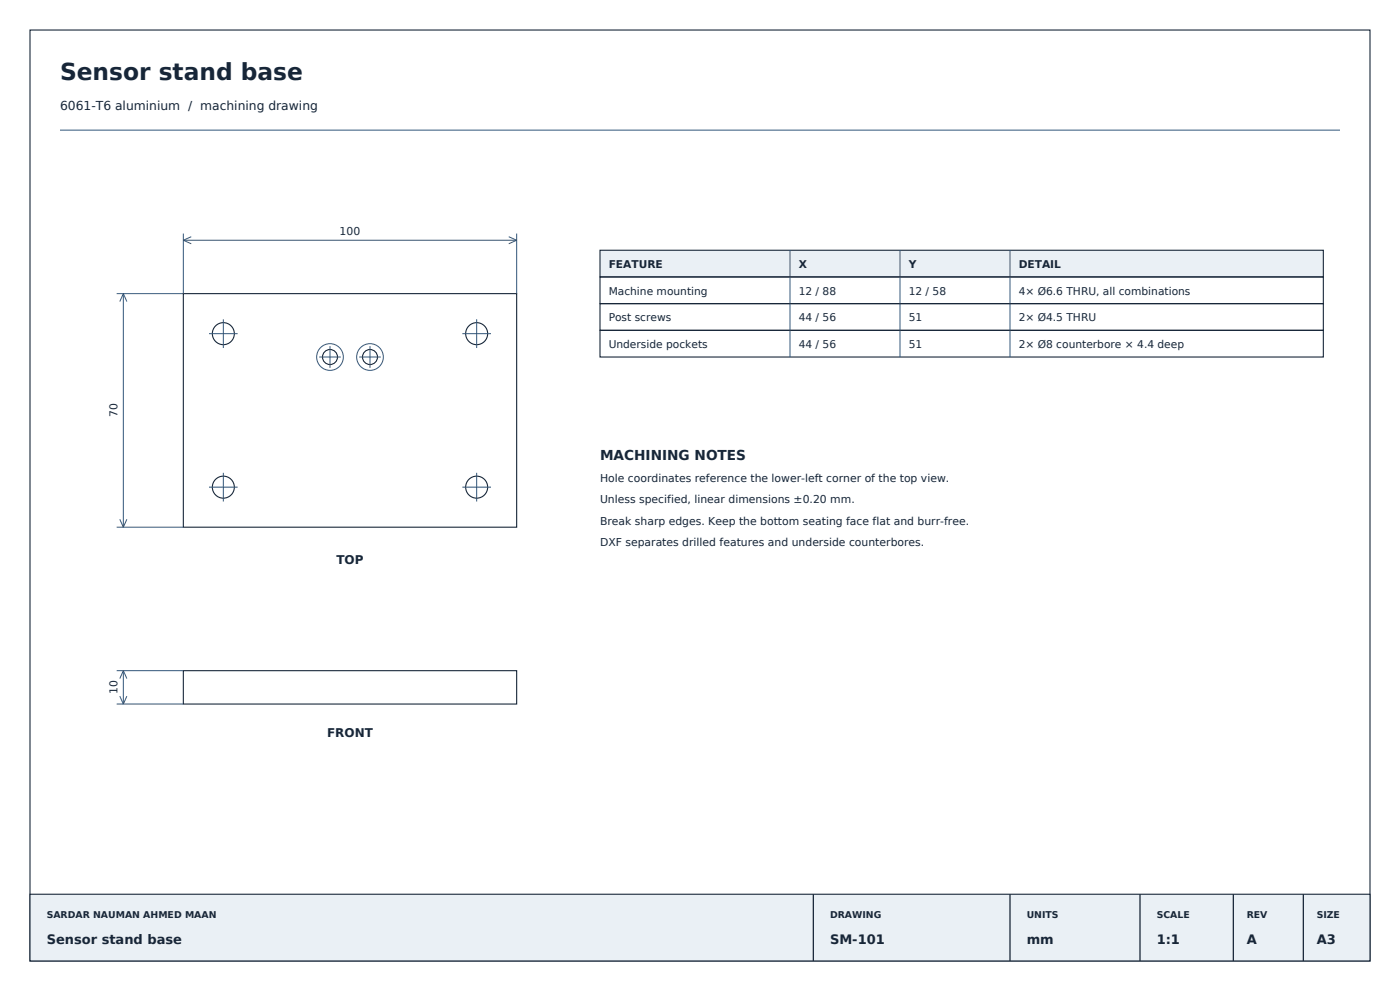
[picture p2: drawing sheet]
<svg xmlns="http://www.w3.org/2000/svg" width="420mm" height="297mm" viewBox="0 0 420 297" stroke-linecap="round" stroke-linejoin="round" font-family="sans-serif">
<defs><g id="words">
<text font-size="7" fill="#172638" x="18" y="24">Sensor stand base</text>
<text font-size="4.1" fill="#172638" x="180" y="138">MACHINING NOTES</text>
<g font-size="3.9" fill="#172638">
<text x="14" y="283">Sensor stand base</text>
<text x="249" y="283">SM-101</text>
<text x="308" y="283">mm</text>
<text x="347" y="283">1:1</text>
<text x="374" y="283">A</text>
<text x="395" y="283">A3</text>
</g>
<text font-size="3.7" fill="#172638" x="18" y="33">6061-T6 aluminium / machining drawing</text>
<g font-size="3.6" fill="#172638">
<text x="100.9" y="169">TOP</text>
<text x="98.1" y="221">FRONT</text>
</g>
<g font-size="3.3" fill="#172638">
<text x="101.9" y="70.4">100</text>
<text x="35.2" y="125.1" transform="rotate(-90 35.2 125.1)">70</text>
<text x="180" y="144.4">Hole coordinates reference the lower-left corner of the top view.</text>
<text x="180" y="150.8">Unless specified, linear dimensions ±0.20 mm.</text>
<text x="180" y="157.2">Break sharp edges. Keep the bottom seating face flat and burr-free.</text>
<text x="180" y="163.6">DXF separates drilled features and underside counterbores.</text>
<text x="35.2" y="208.1" transform="rotate(-90 35.2 208.1)">10</text>
</g>
<g font-size="3.2" fill="#172638">
<text x="182.6" y="80.3">FEATURE</text>
<text x="239.6" y="80.3">X</text>
<text x="272.6" y="80.3">Y</text>
<text x="305.6" y="80.3">DETAIL</text>
<text x="182.6" y="88.3">Machine mounting</text>
<text x="239.6" y="88.3">12 / 88</text>
<text x="272.6" y="88.3">12 / 58</text>
<text x="305.6" y="88.3">4× Ø6.6 THRU, all combinations</text>
<text x="182.6" y="96.3">Post screws</text>
<text x="239.6" y="96.3">44 / 56</text>
<text x="272.6" y="96.3">51</text>
<text x="305.6" y="96.3">2× Ø4.5 THRU</text>
<text x="182.6" y="104.3">Underside pockets</text>
<text x="239.6" y="104.3">44 / 56</text>
<text x="272.6" y="104.3">51</text>
<text x="305.6" y="104.3">2× Ø8 counterbore × 4.4 deep</text>
</g>
<g font-size="2.8" fill="#172638">
<text x="14" y="275">SARDAR NAUMAN AHMED MAAN</text>
<text x="249" y="275">DRAWING</text>
<text x="308" y="275">UNITS</text>
<text x="347" y="275">SCALE</text>
<text x="374" y="275">REV</text>
<text x="395" y="275">SIZE</text>
</g>
</g></defs>
<path d="M9 9h402v279h-402z" fill="none" stroke="#172638" stroke-width=".33"/>
<path d="M9 268h402v20h-402z" fill-rule="evenodd" fill="#eaf0f5" stroke="#172638" stroke-width=".33"/>
<path d="M244 268v20M303 268v20M342 268v20M370 268v20M391 268v20" fill="none" stroke="#172638" stroke-width=".38"/>
<g fill="none" stroke="#31567a" stroke-width=".3">
<path d="M18 39h384M55 70v18h-20M55 72h100M55 72l2.4 1.1M57.4 70.9l-2.4 1.1M152.6 70.9l2.4 1.1M155 70v18M155 72l-2.4 1.1M37 88v70M37 88l1.1 2.4M37 88l-1.1 2.4M62.7 100h8.6"/>
<path d="M67 95.7v8.6M138.7 100h8.6M143 95.7v8.6M95.8 107h6.5M99 103.7v6.5M107.8 107h6.5M111 103.7v6.5M35 158h20M35.9 155.6l1.1 2.4M38.1 155.6l-1.1 2.4M62.7 146h8.6M67 141.7v8.6"/>
<path d="M138.7 146h8.6M143 141.7v8.6M35 211h20M35 201h20M35.9 208.6l1.1 2.4M37 201v10M37 201l1.1 2.4M37 201l-1.1 2.4M38.1 208.6l-1.1 2.4"/>
<circle cx="99" cy="107" r="4"/>
<circle cx="111" cy="107" r="4"/>
</g>
<g fill="none" stroke="#172638" stroke-width=".33">
<path d="M55 88h100v70h-100zM55 201h100v10h-100z"/>
<circle cx="67" cy="100" r="3.3"/>
<circle cx="143" cy="100" r="3.3"/>
<circle cx="99" cy="107" r="2.25"/>
<circle cx="111" cy="107" r="2.25"/>
<circle cx="67" cy="146" r="3.3"/>
<circle cx="143" cy="146" r="3.3"/>
</g>
<path d="M180 75h217v8h-217z" fill-rule="evenodd" fill="#eaf0f5" stroke="#172638" stroke-width=".33"/>
<path d="M237 75v32M270 75v32M303 75v32" fill="none" stroke="#31567a" stroke-width=".3"/>
<path d="M180 83h217v8h-217zM180 91h217v8h-217zM180 99h217v8h-217z" fill="none" stroke="#172638" stroke-width=".33"/>
<use href="#words"/>
</svg>
